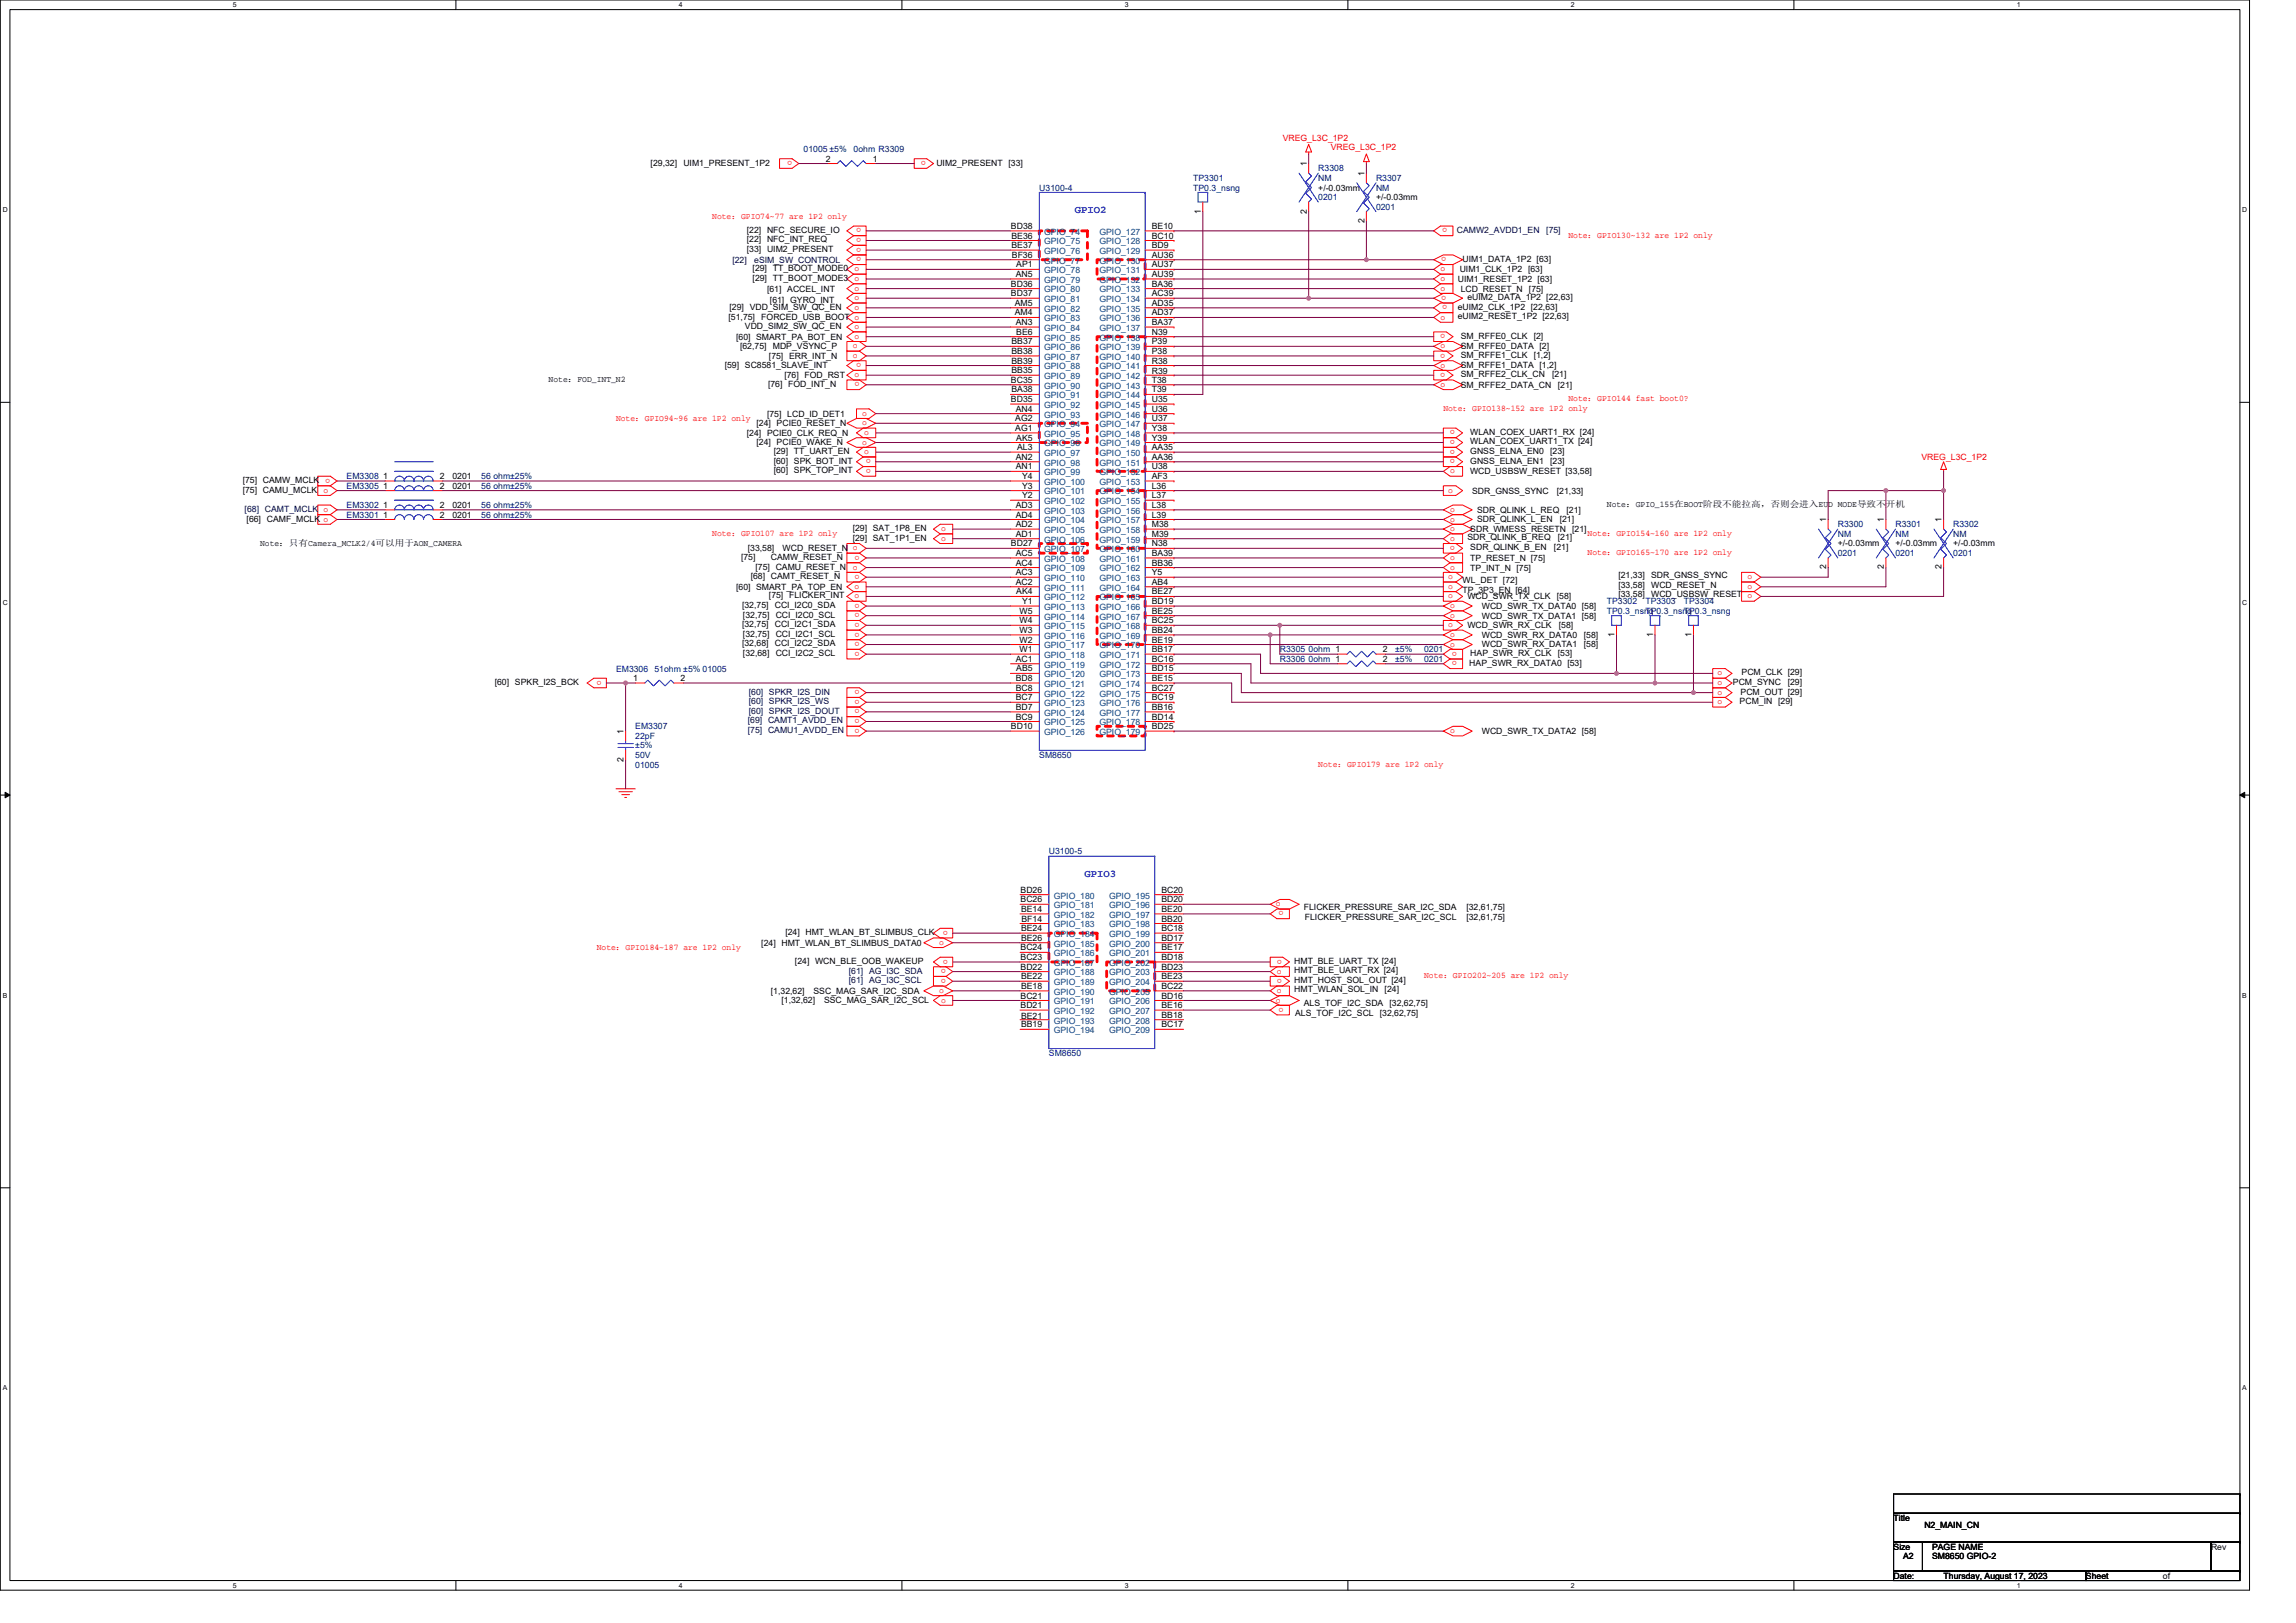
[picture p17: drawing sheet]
<svg xmlns="http://www.w3.org/2000/svg" width="297mm" height="210mm" viewBox="0 0 297 210" stroke-linecap="round" stroke-linejoin="round" font-family="sans-serif">
<defs><g id="words">
<g font-size="1.4" fill="#00f">
<text x="139.1" y="27.5">GPIO2</text>
<text x="140.3" y="113.4">GPIO3</text>
</g>
<g font-size="1.1">
<text x="84.2" y="21.4">[29,32]</text>
<text x="88.4" y="21.4">UIM1_PRESENT_1P2</text>
<text x="106.8" y="20.9">2</text>
<text x="112.9" y="20.9">1</text>
<text x="121.1" y="21.4">UIM2_PRESENT [33]</text>
<text x="169.1" y="21.5" transform="rotate(-90 169.1 21.5)">1</text>
<text x="176.5" y="22.8" transform="rotate(-90 176.5 22.8)">1</text>
<text x="130.8" y="29.6">BD38</text>
<text x="149" y="29.6">BE10</text>
<text x="155.4" y="27.6" transform="rotate(-90 155.4 27.6)">1</text>
<text x="169.1" y="27.6" transform="rotate(-90 169.1 27.6)">2</text>
<text x="170.5" y="24.7">+/-0.03mm</text>
<text x="176.5" y="28.9" transform="rotate(-90 176.5 28.9)">2</text>
<text x="178" y="25.9">+/-0.03mm</text>
<text x="96.6" y="30.1">[22] NFC_SECURE_IO</text>
<text x="96.6" y="31.4">[22] NFC_INT_REQ</text>
<text x="96.6" y="32.6">[33] UIM2_PRESENT</text>
<text x="97.4" y="35.1">[29] TT_BOOT_MODE0</text>
<text x="130.9" y="30.9">BE36</text>
<text x="130.9" y="32.1">BE37</text>
<text x="130.9" y="33.4">BF36</text>
<text x="131.4" y="35.8">AN5</text>
<text x="131.5" y="34.6">AP1</text>
<text x="149" y="30.9">BC10</text>
<text x="149" y="32.1">BD9</text>
<text x="149" y="33.4">AU36</text>
<text x="149" y="34.6">AU37</text>
<text x="149" y="35.8">AU39</text>
<text x="188.8" y="35.2">UIM1_CLK_1P2 [63]</text>
<text x="189.2" y="33.9">UIM1_DATA_1P2 [63]</text>
<text x="94.3" y="41.5">[51,75]</text>
<text x="94.4" y="40.1">[29] VDD_SIM_SW_QC_EN</text>
<text x="97.4" y="36.3">[29] TT_BOOT_MODE3</text>
<text x="98.5" y="41.5">FORCED_USB_BOOT o</text>
<text x="99.2" y="37.7">[61] ACCEL_INT</text>
<text x="99.6" y="39.2">[61] GYRO_INT</text>
<text x="130.8" y="37.1">BD36</text>
<text x="130.8" y="38.3">BD37</text>
<text x="131.3" y="39.6">AM5</text>
<text x="131.3" y="40.8">AM4</text>
<text x="149" y="37.1">BA36</text>
<text x="149" y="38.3">AC39</text>
<text x="149" y="39.6">AD35</text>
<text x="149" y="40.8">AD37</text>
<text x="188.6" y="36.5">UIM1_RESET_1P2 [63]</text>
<text x="188.6" y="41.3">eUIM2_RESET_1P2 [22,63]</text>
<text x="188.6" y="40.1">eUIM2_CLK_1P2 [22,63]</text>
<text x="189" y="37.7">LCD_RESET_N</text>
<text x="189.8" y="38.8">eUIM2_DATA_1P2 [22,63]</text>
<text x="197.8" y="37.7">[75]</text>
<text x="93.8" y="47.5">[59] SC8581_SLAVE_INT</text>
<text x="95.3" y="43.9">[60] SMART_PA_BOT_EN</text>
<text x="95.7" y="45.2">[62,75]</text>
<text x="96.4" y="42.6">VDD_SIM2_SW_QC_EN</text>
<text x="99.5" y="46.4">[75] ERR_INT_N</text>
<text x="100" y="45.2">MDP_VSYNC_P</text>
<text x="130.9" y="44.6">BB37</text>
<text x="130.9" y="45.8">BB38</text>
<text x="130.9" y="47">BB39</text>
<text x="131.4" y="42.1">AN3</text>
<text x="131.5" y="43.3">BE6</text>
<text x="149" y="42.1">BA37</text>
<text x="149" y="43.3">N39</text>
<text x="149" y="44.6">P39</text>
<text x="149" y="45.8">P38</text>
<text x="149" y="47">R38</text>
<text x="189" y="43.8">SM_RFFE0_CLK</text>
<text x="189" y="45.2">SM_RFFE0_DATA [2]</text>
<text x="189" y="46.3">SM_RFFE1_CLK</text>
<text x="189" y="47.7">SM_RFFE1_DATA [1,2]</text>
<text x="198.4" y="43.8">[2]</text>
<text x="198.4" y="46.3">[1,2]</text>
<text x="71" y="49.4">Note：FOD_INT_N2</text>
<text x="99.2" y="53.9">[75] LCD_ID_DET1</text>
<text x="99.4" y="50">[76] FOD_INT_N</text>
<text x="101.5" y="48.9">[76] FOD_RST</text>
<text x="130.8" y="49.5">BC35</text>
<text x="130.8" y="52">BD35</text>
<text x="130.9" y="48.3">BB35</text>
<text x="130.9" y="50.8">BA38</text>
<text x="131.4" y="53.3">AN4</text>
<text x="149" y="48.4">R39</text>
<text x="149" y="49.5">T38</text>
<text x="149" y="50.8">T39</text>
<text x="149" y="52">U35</text>
<text x="149" y="53.3">U36</text>
<text x="189" y="48.8">SM_RFFE2_CLK_CN</text>
<text x="189" y="50.2">SM_RFFE2_DATA_CN</text>
<text x="200.8" y="48.8">[21]</text>
<text x="201.5" y="50.2">[21]</text>
<text x="96.6" y="56.4">[24] PCIE0_CLK_REQ_N</text>
<text x="97.9" y="55.1">[24] PCIE0_RESET_N</text>
<text x="97.9" y="57.6">[24] PCIE0_WAKE_N</text>
<text x="100.1" y="60">[60] SPK_BOT_INT</text>
<text x="100.1" y="58.7">[29] TT_UART_EN</text>
<text x="131.4" y="54.5">AG2</text>
<text x="131.4" y="55.8">AG1</text>
<text x="131.4" y="59.5">AN2</text>
<text x="131.5" y="57">AK5</text>
<text x="131.6" y="58.2">AL3</text>
<text x="149" y="54.5">U37</text>
<text x="149" y="55.8">Y38</text>
<text x="149" y="57">Y39</text>
<text x="149" y="58.2">AA35</text>
<text x="149" y="59.5">AA36</text>
<text x="190.2" y="56.3">WLAN_COEX_UART1_RX [24]</text>
<text x="190.2" y="57.5">WLAN_COEX_UART1_TX [24]</text>
<text x="190.2" y="58.7">GNSS_ELNA_EN0</text>
<text x="190.2" y="60">GNSS_ELNA_EN1</text>
<text x="200.5" y="58.7">[23]</text>
<text x="200.5" y="60">[23]</text>
<text x="31.4" y="62.5">[75] CAMW_MCLK</text>
<text x="31.4" y="63.7">[75] CAMU_MCLK</text>
<text x="49.6" y="62">1</text>
<text x="49.6" y="65.7">1</text>
<text x="49.6" y="63.2">1</text>
<text x="56.9" y="62">2</text>
<text x="56.9" y="65.7">2</text>
<text x="56.9" y="63.2">2</text>
<text x="58.5" y="62">0201</text>
<text x="58.5" y="65.7">0201</text>
<text x="58.5" y="63.2">0201</text>
<text x="100.1" y="61.2">[60] SPK_TOP_INT</text>
<text x="131.4" y="65.7">AD3</text>
<text x="131.4" y="60.7">AN1</text>
<text x="132.2" y="62">Y4</text>
<text x="132.2" y="63.2">Y3</text>
<text x="132.2" y="64.5">Y2</text>
<text x="149" y="60.7">U38</text>
<text x="149" y="62">AF3</text>
<text x="149" y="63.2">L36</text>
<text x="149" y="64.5">L37</text>
<text x="149" y="65.7">L38</text>
<text x="190.2" y="61.4">WCD_USBSW_RESET [33,58]</text>
<text x="190.5" y="63.9">SDR_GNSS_SYNC</text>
<text x="201.4" y="63.9">[21,33]</text>
<text x="207.9" y="65.6">Note：GPIO_155在BOOT阶段不能拉高，否则会进入EUD MODE导致不开机</text>
<text x="31.9" y="67.6">[66] CAMF_MCLK o</text>
<text x="33.6" y="70.6">Note：只有Camera_MCLK2/4可以用于AON_CAMERA</text>
<text x="49.6" y="67">1</text>
<text x="56.9" y="67">2</text>
<text x="58.5" y="67">0201</text>
<text x="96.7" y="71.3">[33,58]</text>
<text x="101.3" y="71.3">WCD_RESET_N o</text>
<text x="110.3" y="70">[29] SAT_1P1_EN</text>
<text x="110.3" y="68.7">[29] SAT_1P8_EN</text>
<text x="130.8" y="70.7">BD27</text>
<text x="131.4" y="67">AD4</text>
<text x="131.4" y="68.2">AD2</text>
<text x="131.4" y="69.4">AD1</text>
<text x="131.4" y="71.9">AC5</text>
<text x="149" y="67">L39</text>
<text x="149" y="68.2">M38</text>
<text x="149" y="69.4">M39</text>
<text x="149" y="70.7">N38</text>
<text x="149" y="71.9">BA39</text>
<text x="189.8" y="69.8">SDR_QLINK_B_REQ</text>
<text x="190.2" y="68.8">SDR_WMESS_RESETN [21]</text>
<text x="190.2" y="71.2">SDR_QLINK_B_EN</text>
<text x="191.1" y="66.3">SDR_QLINK_L_REQ</text>
<text x="191.1" y="67.6">SDR_QLINK_L_EN</text>
<text x="201" y="71.2">[21]</text>
<text x="201.5" y="69.8">[21]</text>
<text x="201.8" y="67.6">[21]</text>
<text x="202.7" y="66.3">[21]</text>
<text x="236.3" y="67.6" transform="rotate(-90 236.3 67.6)">1</text>
<text x="237.8" y="70.7">+/-0.03mm</text>
<text x="243.7" y="67.6" transform="rotate(-90 243.7 67.6)">1</text>
<text x="245.2" y="70.7">+/-0.03mm</text>
<text x="251.2" y="67.6" transform="rotate(-90 251.2 67.6)">1</text>
<text x="252.7" y="70.7">+/-0.03mm</text>
<text x="95.3" y="76.3">[60] SMART_PA_TOP_EN</text>
<text x="95.9" y="72.4">[75]</text>
<text x="97.1" y="74.9">[68] CAMT_RESET_N</text>
<text x="97.7" y="73.7">[75] CAMU_RESET_N</text>
<text x="99.5" y="77.4">[75] FLICKER_INT</text>
<text x="99.7" y="72.4">CAMW_RESET_N</text>
<text x="131.4" y="73.2">AC4</text>
<text x="131.4" y="74.4">AC3</text>
<text x="131.4" y="75.7">AC2</text>
<text x="131.5" y="76.9">AK4</text>
<text x="149" y="73.2">BB36</text>
<text x="149" y="74.4">Y5</text>
<text x="149" y="75.7">AB4</text>
<text x="149" y="76.9">BE27</text>
<text x="189.2" y="75.4">WL_DET [72]</text>
<text x="189.2" y="76.7">TP_3P3_EN [64]</text>
<text x="189.8" y="77.5">WCD_SWR_TX_CLK</text>
<text x="190.2" y="72.6">TP_RESET_N [75]</text>
<text x="190.2" y="73.8">TP_INT_N [75]</text>
<text x="201.4" y="77.5">[58]</text>
<text x="209.4" y="74.8">[21,33]</text>
<text x="209.4" y="76.1">[33,58]</text>
<text x="209.4" y="77.3">[33,58]</text>
<text x="213.6" y="74.8">SDR_GNSS_SYNC</text>
<text x="213.6" y="76.1">WCD_RESET_N</text>
<text x="213.6" y="77.3">WCD_USBSW_RESET o</text>
<text x="236.3" y="73.7" transform="rotate(-90 236.3 73.7)">2</text>
<text x="243.7" y="73.7" transform="rotate(-90 243.7 73.7)">2</text>
<text x="251.2" y="73.7" transform="rotate(-90 251.2 73.7)">2</text>
<text x="96" y="78.7">[32,75]</text>
<text x="96" y="81.2">[32,75]</text>
<text x="96" y="83.6">[32,68]</text>
<text x="96.1" y="79.9">[32,75]</text>
<text x="96.1" y="82.4">[32,75]</text>
<text x="100.2" y="78.7">CCI_I2C0_SDA</text>
<text x="100.2" y="81.2">CCI_I2C1_SDA</text>
<text x="100.2" y="83.6">CCI_I2C2_SDA</text>
<text x="100.4" y="79.9">CCI_I2C0_SCL</text>
<text x="100.4" y="82.4">CCI_I2C1_SCL</text>
<text x="131.9" y="79.4">W5</text>
<text x="131.9" y="80.6">W4</text>
<text x="131.9" y="81.9">W3</text>
<text x="131.9" y="83.1">W2</text>
<text x="132.2" y="78.2">Y1</text>
<text x="149" y="78.2">BD19</text>
<text x="149" y="79.4">BE25</text>
<text x="149" y="80.6">BC25</text>
<text x="149" y="81.9">BB24</text>
<text x="149" y="83.1">BE19</text>
<text x="189.8" y="81.3">WCD_SWR_RX_CLK</text>
<text x="191.7" y="78.8">WCD_SWR_TX_DATA0 [58]</text>
<text x="191.7" y="80">WCD_SWR_TX_DATA1 [58]</text>
<text x="191.7" y="82.5">WCD_SWR_RX_DATA0</text>
<text x="191.7" y="83.8">WCD_SWR_RX_DATA1</text>
<text x="201.7" y="81.3">[58]</text>
<text x="204.9" y="82.5">[58]</text>
<text x="204.9" y="83.8">[58]</text>
<text x="208.9" y="82.4" transform="rotate(-90 208.9 82.4)">1</text>
<text x="213.9" y="82.4" transform="rotate(-90 213.9 82.4)">1</text>
<text x="218.8" y="82.4" transform="rotate(-90 218.8 82.4)">1</text>
<text x="64" y="88.6">[60] SPKR_I2S_BCK</text>
<text x="81.9" y="88.1">1</text>
<text x="88" y="88.1">2</text>
<text x="96.1" y="84.9">[32,68]</text>
<text x="100.4" y="84.9">CCI_I2C2_SCL</text>
<text x="131.4" y="85.6">AC1</text>
<text x="131.4" y="88.1">BD8</text>
<text x="131.4" y="89.4">BC8</text>
<text x="131.5" y="86.9">AB5</text>
<text x="131.9" y="84.4">W1</text>
<text x="149" y="84.4">BB17</text>
<text x="149" y="85.6">BC16</text>
<text x="149" y="86.9">BD15</text>
<text x="149" y="88.1">BE15</text>
<text x="149" y="89.4">BC27</text>
<text x="178.9" y="84.4">2</text>
<text x="178.9" y="85.6">2</text>
<text x="190.1" y="86.1">HAP_SWR_RX_DATA0 [53]</text>
<text x="190.2" y="84.9">HAP_SWR_RX_CLK</text>
<text x="201.5" y="84.9">[53]</text>
<text x="224.2" y="88.6">PCM_SYNC</text>
<text x="225.2" y="89.9">PCM_OUT [29]</text>
<text x="225.3" y="87.4">PCM_CLK [29]</text>
<text x="231.3" y="88.6">[29]</text>
<text x="80.7" y="95" transform="rotate(-90 80.7 95)">1</text>
<text x="130.8" y="94.3">BD10</text>
<text x="131.4" y="90.6">BC7</text>
<text x="131.4" y="91.8">BD7</text>
<text x="131.4" y="93.1">BC9</text>
<text x="149" y="90.6">BC19</text>
<text x="149" y="91.8">BB16</text>
<text x="149" y="93.1">BD14</text>
<text x="149" y="94.3">BD25</text>
<text x="191.7" y="95">WCD_SWR_TX_DATA2 [58]</text>
<text x="225.1" y="91.1">PCM_IN [29]</text>
<text x="80.7" y="98.6" transform="rotate(-90 80.7 98.6)">2</text>
<text x="132" y="115.5">BD26</text>
<text x="132" y="116.7">BC26</text>
<text x="132.1" y="118">BE14</text>
<text x="132.2" y="119.2">BF14</text>
<text x="150.3" y="115.5">BC20</text>
<text x="150.3" y="116.7">BD20</text>
<text x="150.3" y="118">BE20</text>
<text x="150.3" y="119.2">BB20</text>
<text x="168.7" y="117.7">FLICKER_PRESSURE_SAR_I2C_SDA</text>
<text x="168.8" y="119">FLICKER_PRESSURE_SAR_I2C_SCL</text>
<text x="189.7" y="119">[32,61,75]</text>
<text x="189.7" y="117.7">[32,61,75]</text>
<text x="98.5" y="122.4">[24] HMT_WLAN_BT_SLIMBUS_DATA0</text>
<text x="101.6" y="121">[24] HMT_WLAN_BT_SLIMBUS_CLK</text>
<text x="102.8" y="124.7">[24] WCN_BLE_OOB_WAKEUP</text>
<text x="132" y="123">BC24</text>
<text x="132" y="124.2">BC23</text>
<text x="132" y="125.5">BD22</text>
<text x="132.1" y="120.5">BE24</text>
<text x="132.1" y="121.7">BE26</text>
<text x="150.3" y="120.5">BC18</text>
<text x="150.3" y="121.7">BD17</text>
<text x="150.3" y="123">BE17</text>
<text x="150.3" y="124.2">BD18</text>
<text x="150.3" y="125.5">BD23</text>
<text x="167.4" y="124.7">HMT_BLE_UART_TX [24]</text>
<text x="167.4" y="125.8">HMT_BLE_UART_RX [24]</text>
<text x="99.7" y="128.6">[1,32,62]</text>
<text x="101.1" y="129.8">[1,32,62]</text>
<text x="105.2" y="128.6">SSC_MAG_SAR_I2C_SDA</text>
<text x="106.6" y="129.8">SSC_MAG_SAR_I2C_SCL</text>
<text x="132" y="129.2">BC21</text>
<text x="132" y="130.4">BD21</text>
<text x="132.1" y="131.8">BE21</text>
<text x="132.1" y="126.7">BE22</text>
<text x="132.1" y="127.9">BE18</text>
<text x="150.3" y="126.7">BE23</text>
<text x="150.3" y="127.9">BC22</text>
<text x="150.3" y="129.2">BD16</text>
<text x="150.3" y="130.4">BE16</text>
<text x="150.3" y="131.7">BB18</text>
<text x="167.4" y="127.2">HMT_HOST_SOL_OUT [24]</text>
<text x="167.4" y="128.3">HMT_WLAN_SOL_IN</text>
<text x="167.6" y="131.4">ALS_TOF_I2C_SCL [32,62,75]</text>
<text x="168.7" y="130.2">ALS_TOF_I2C_SDA</text>
<text x="179.1" y="128.3">[24]</text>
<text x="179.8" y="130.2">[32,62,75]</text>
<text x="132.1" y="132.9">BB19</text>
<text x="150.3" y="132.9">BC17</text>
<text x="245" y="196.8">Title</text>
<text x="249" y="197.7">N2_MAIN_CN</text>
<text x="245" y="200.5">Size</text>
<text x="246.2" y="201.8">A2</text>
<text x="250" y="200.5">PAGE NAME</text>
<text x="250" y="201.8">SM8650 GPIO-2</text>
<text x="286" y="200.5">Rev</text>
<text x="245" y="204.2">Date:</text>
<text x="251.4" y="204.2">Thursday, August 17, 2023</text>
<text x="269.9" y="204.2">Sheet</text>
<text x="279.8" y="204.2">of</text>
</g>
<g font-size="1.1" fill="#f00">
<text x="102.5" y="20.8" transform="rotate(180 102.5 20.8)">o</text>
<text x="119.8" y="20.8" transform="rotate(180 119.8 20.8)">o</text>
<text x="165.9" y="18.2">VREG_L3C_1P2</text>
<text x="172.2" y="19.4">VREG_L3C_1P2</text>
<text x="92.1" y="28.3">Note：GPIO74~77 are 1P2 only</text>
<text x="111.4" y="29.6" transform="rotate(180 111.4 29.6)">o</text>
<text x="187.2" y="29.6" transform="rotate(180 187.2 29.6)">o</text>
<text x="110.6" y="35.1">o</text>
<text x="111.4" y="30.8" transform="rotate(180 111.4 30.8)">o</text>
<text x="111.4" y="32" transform="rotate(180 111.4 32)">o</text>
<text x="111.4" y="33.3" transform="rotate(180 111.4 33.3)">o</text>
<text x="186.4" y="35.1">o</text>
<text x="187.1" y="33.3" transform="rotate(180 187.1 33.3)">o</text>
<text x="202.9" y="30.8">Note：GPIO130~132 are 1P2 only</text>
<text x="110.6" y="38.8">o</text>
<text x="110.6" y="37.6">o</text>
<text x="110.6" y="36.4">o</text>
<text x="110.6" y="40.1">o</text>
<text x="186.4" y="36.4">o</text>
<text x="186.4" y="37.6">o</text>
<text x="186.4" y="41.3">o</text>
<text x="187.1" y="38.3" transform="rotate(180 187.1 38.3)">o</text>
<text x="187.2" y="39.5" transform="rotate(180 187.2 39.5)">o</text>
<text x="110.3" y="45.1">o</text>
<text x="110.3" y="46.3">o</text>
<text x="110.6" y="43.8">o</text>
<text x="110.6" y="42.6">o</text>
<text x="111.4" y="47" transform="rotate(180 111.4 47)">o</text>
<text x="186.4" y="45.1">o</text>
<text x="186.4" y="47.6">o</text>
<text x="187" y="43.3" transform="rotate(180 187 43.3)">o</text>
<text x="187" y="45.7" transform="rotate(180 187 45.7)">o</text>
<text x="110.6" y="48.8">o</text>
<text x="111.2" y="49.5" transform="rotate(180 111.2 49.5)">o</text>
<text x="111.6" y="53.8">o</text>
<text x="186.4" y="50.1">o</text>
<text x="186.7" y="53.2">Note：GPIO138~152 are 1P2 only</text>
<text x="187" y="48.2" transform="rotate(180 187 48.2)">o</text>
<text x="202.9" y="51.9">Note：GPIO144 fast boot0?</text>
<text x="79.7" y="54.4">Note：GPIO94~96 are 1P2 only</text>
<text x="111.6" y="55">o</text>
<text x="111.6" y="57.5">o</text>
<text x="111.8" y="56.3">o</text>
<text x="111.8" y="58.8">o</text>
<text x="112.7" y="59.4" transform="rotate(180 112.7 59.4)">o</text>
<text x="188.2" y="55.7" transform="rotate(180 188.2 55.7)">o</text>
<text x="188.2" y="56.9" transform="rotate(180 188.2 56.9)">o</text>
<text x="188.2" y="58.2" transform="rotate(180 188.2 58.2)">o</text>
<text x="188.2" y="59.4" transform="rotate(180 188.2 59.4)">o</text>
<text x="248.6" y="59.5">VREG_L3C_1P2</text>
<text x="41.9" y="63.7">o</text>
<text x="42.7" y="61.9" transform="rotate(180 42.7 61.9)">o</text>
<text x="112.7" y="60.7" transform="rotate(180 112.7 60.7)">o</text>
<text x="187.4" y="63.7">o</text>
<text x="187.6" y="61.3">o</text>
<text x="92.1" y="69.3">Note：GPIO107 are 1P2 only</text>
<text x="111.2" y="71.9" transform="rotate(180 111.2 71.9)">o</text>
<text x="121.8" y="70">o</text>
<text x="121.8" y="68.7">o</text>
<text x="187.6" y="66.2">o</text>
<text x="187.6" y="67.5">o</text>
<text x="187.6" y="68.7">o</text>
<text x="187.6" y="70">o</text>
<text x="188.2" y="70.6" transform="rotate(180 188.2 70.6)">o</text>
<text x="205.4" y="69.3">Note：GPIO154~160 are 1P2 only</text>
<text x="205.4" y="71.8">Note：GPIO165~170 are 1P2 only</text>
<text x="110.3" y="73.7">o</text>
<text x="110.6" y="77.4">o</text>
<text x="110.6" y="76.2">o</text>
<text x="111.2" y="74.4" transform="rotate(180 111.2 74.4)">o</text>
<text x="187.4" y="74.9">o</text>
<text x="187.4" y="77.4">o</text>
<text x="187.4" y="76.2">o</text>
<text x="187.6" y="72.5">o</text>
<text x="187.6" y="73.7">o</text>
<text x="226.1" y="74.9">o</text>
<text x="226.1" y="76.2">o</text>
<text x="111.2" y="78.1" transform="rotate(180 111.2 78.1)">o</text>
<text x="111.2" y="79.3" transform="rotate(180 111.2 79.3)">o</text>
<text x="111.2" y="80.6" transform="rotate(180 111.2 80.6)">o</text>
<text x="111.2" y="81.8" transform="rotate(180 111.2 81.8)">o</text>
<text x="111.2" y="83.1" transform="rotate(180 111.2 83.1)">o</text>
<text x="187.4" y="81.2">o</text>
<text x="187.6" y="78.7">o</text>
<text x="187.6" y="79.9">o</text>
<text x="187.6" y="82.4">o</text>
<text x="187.6" y="83.7">o</text>
<text x="77.8" y="88.1" transform="rotate(180 77.8 88.1)">o</text>
<text x="111.2" y="84.3" transform="rotate(180 111.2 84.3)">o</text>
<text x="111.2" y="89.3" transform="rotate(180 111.2 89.3)">o</text>
<text x="188.5" y="84.3" transform="rotate(180 188.5 84.3)">o</text>
<text x="188.5" y="85.6" transform="rotate(180 188.5 85.6)">o</text>
<text x="222.2" y="87.4">o</text>
<text x="222.2" y="88.6">o</text>
<text x="222.2" y="89.9">o</text>
<text x="111.2" y="90.5" transform="rotate(180 111.2 90.5)">o</text>
<text x="111.2" y="91.8" transform="rotate(180 111.2 91.8)">o</text>
<text x="111.2" y="93" transform="rotate(180 111.2 93)">o</text>
<text x="111.2" y="94.3" transform="rotate(180 111.2 94.3)">o</text>
<text x="187.6" y="94.9">o</text>
<text x="222.2" y="91.1">o</text>
<text x="170.5" y="99.2">Note：GPIO179 are 1P2 only</text>
<text x="165.1" y="117.3">o</text>
<text x="166.1" y="117.9" transform="rotate(180 166.1 117.9)">o</text>
<text x="77.2" y="122.9">Note：GPIO184~187 are 1P2 only</text>
<text x="121.5" y="122.2">o</text>
<text x="122.4" y="125.4" transform="rotate(180 122.4 125.4)">o</text>
<text x="122.6" y="120.4" transform="rotate(180 122.6 120.4)">o</text>
<text x="122.6" y="124.1" transform="rotate(180 122.6 124.1)">o</text>
<text x="165.2" y="126">o</text>
<text x="165.8" y="124.1" transform="rotate(180 165.8 124.1)">o</text>
<text x="121.5" y="128.5">o</text>
<text x="121.8" y="129.7">o</text>
<text x="122.4" y="126.6" transform="rotate(180 122.4 126.6)">o</text>
<text x="165.1" y="129.7">o</text>
<text x="165.2" y="128.5">o</text>
<text x="165.8" y="126.6" transform="rotate(180 165.8 126.6)">o</text>
<text x="166.1" y="130.4" transform="rotate(180 166.1 130.4)">o</text>
<text x="184.2" y="126.6">Note：GPIO202~205 are 1P2 only</text>
</g>
<g font-size="1.1" fill="#000080">
<text x="104" y="19.7">01005 ±5%</text>
<text x="110.4" y="19.7">0ohm R3309</text>
<text x="154.4" y="23.4">TP3301</text>
<text x="170.5" y="22.2">R3308</text>
<text x="170.5" y="23.4">NM</text>
<text x="178" y="23.4">R3307</text>
<text x="134.5" y="24.7">U3100-4</text>
<text x="154.4" y="24.7">TP0.3_nsng</text>
<text x="170.5" y="25.9">0201</text>
<text x="178" y="24.7">NM</text>
<text x="178" y="27.1">0201</text>
<text x="44.8" y="62">EM3308</text>
<text x="44.8" y="65.7">EM3302</text>
<text x="44.8" y="63.2">EM3305</text>
<text x="62.3" y="62">56 ohm±25%</text>
<text x="62.3" y="65.7">56 ohm±25%</text>
<text x="62.3" y="63.2">56 ohm±25%</text>
<text x="44.8" y="67">EM3301</text>
<text x="62.3" y="67">56 ohm±25%</text>
<text x="237.8" y="68.2">R3300</text>
<text x="237.8" y="69.5">NM</text>
<text x="237.8" y="71.9">0201</text>
<text x="245.2" y="68.2">R3301</text>
<text x="245.2" y="69.5">NM</text>
<text x="245.2" y="71.9">0201</text>
<text x="252.7" y="68.2">R3302</text>
<text x="252.7" y="69.5">NM</text>
<text x="252.7" y="71.9">0201</text>
<text x="207.9" y="78.2">TP3302</text>
<text x="207.9" y="79.4">TP0.3_nsng</text>
<text x="212.9" y="78.2">TP3303</text>
<text x="212.9" y="79.4">TP0.3_nsng</text>
<text x="217.8" y="78.2">TP3304</text>
<text x="217.8" y="79.4">TP0.3_nsng</text>
<text x="79.7" y="86.9">EM3306</text>
<text x="84.7" y="86.9">51ohm ±5% 01005</text>
<text x="165.6" y="84.4">R3305 0ohm 1</text>
<text x="165.6" y="85.6">R3306 0ohm 1</text>
<text x="180.5" y="84.4">±5%</text>
<text x="180.5" y="85.6">±5%</text>
<text x="184.2" y="84.4">0201</text>
<text x="184.2" y="85.6">0201</text>
<text x="82.2" y="94.3">EM3307</text>
<text x="82.2" y="95.6">22pF</text>
<text x="82.2" y="99.3">01005</text>
<text x="82.2" y="98.1">50V</text>
<text x="82.2" y="96.8">±5%</text>
<text x="134.5" y="98.1">SM8650</text>
<text x="135.7" y="110.5">U3100-5</text>
<text x="135.7" y="136.7">SM8650</text>
</g>
<g font-size="1.1" fill="#000040">
<text x="94.8" y="34">[22]</text>
<text x="97.6" y="34">eSIM_SW_CONTROL</text>
<text x="188.5" y="30.1">CAMW2_AVDD1_EN</text>
<text x="200" y="30.1">[75]</text>
<text x="31.6" y="66.2">[68] CAMT_MCLK o</text>
<text x="96.9" y="89.9">[60] SPKR_I2S_DIN</text>
<text x="96.7" y="93.6">[69] CAMT1_AVDD_EN</text>
<text x="96.7" y="94.8">[75] CAMU1_AVDD_EN</text>
<text x="96.9" y="91.1">[60] SPKR_I2S_WS</text>
<text x="96.9" y="92.4">[60] SPKR_I2S_DOUT</text>
<text x="109.8" y="126">[61] AG_I3C_SDA</text>
<text x="109.8" y="127.2">[61] AG_I3C_SCL</text>
</g>
<g font-size="1.1" fill="#004080">
<text x="135.1" y="30.4">GPIO_74</text>
<text x="135.1" y="31.6">GPIO_75</text>
<text x="135.1" y="32.9">GPIO_76</text>
<text x="135.1" y="34.1">GPIO_77</text>
<text x="135.1" y="35.4">GPIO_78</text>
<text x="142.2" y="30.4">GPIO_127</text>
<text x="142.2" y="31.6">GPIO_128</text>
<text x="142.2" y="32.9">GPIO_129</text>
<text x="142.2" y="34.1">GPIO_130</text>
<text x="142.2" y="35.4">GPIO_131</text>
<text x="135.1" y="36.6">GPIO_79</text>
<text x="135.1" y="37.8">GPIO_80</text>
<text x="135.1" y="39.1">GPIO_81</text>
<text x="135.1" y="40.3">GPIO_82</text>
<text x="135.1" y="41.6">GPIO_83</text>
<text x="142.2" y="36.6">GPIO_132</text>
<text x="142.2" y="37.8">GPIO_133</text>
<text x="142.2" y="39.1">GPIO_134</text>
<text x="142.2" y="40.3">GPIO_135</text>
<text x="142.2" y="41.6">GPIO_136</text>
<text x="135.1" y="42.8">GPIO_84</text>
<text x="135.1" y="44.1">GPIO_85</text>
<text x="135.1" y="45.3">GPIO_86</text>
<text x="135.1" y="46.6">GPIO_87</text>
<text x="135.1" y="47.8">GPIO_88</text>
<text x="142.2" y="42.8">GPIO_137</text>
<text x="142.2" y="44.1">GPIO_138</text>
<text x="142.2" y="45.3">GPIO_139</text>
<text x="142.2" y="46.6">GPIO_140</text>
<text x="142.2" y="47.8">GPIO_141</text>
<text x="135.1" y="49">GPIO_89</text>
<text x="135.1" y="50.3">GPIO_90</text>
<text x="135.1" y="51.5">GPIO_91</text>
<text x="135.1" y="52.8">GPIO_92</text>
<text x="142.2" y="49">GPIO_142</text>
<text x="142.2" y="50.3">GPIO_143</text>
<text x="142.2" y="51.5">GPIO_144</text>
<text x="142.2" y="52.8">GPIO_145</text>
<text x="135.1" y="54">GPIO_93</text>
<text x="135.1" y="55.3">GPIO_94</text>
<text x="135.1" y="56.5">GPIO_95</text>
<text x="135.1" y="57.8">GPIO_96</text>
<text x="135.1" y="59">GPIO_97</text>
<text x="142.2" y="54">GPIO_146</text>
<text x="142.2" y="55.3">GPIO_147</text>
<text x="142.2" y="56.5">GPIO_148</text>
<text x="142.2" y="57.8">GPIO_149</text>
<text x="142.2" y="59">GPIO_150</text>
<text x="135.1" y="62.7">GPIO_100</text>
<text x="135.1" y="64">GPIO_101</text>
<text x="135.1" y="65.2">GPIO_102</text>
<text x="135.1" y="60.2">GPIO_98</text>
<text x="135.1" y="61.5">GPIO_99</text>
<text x="142.2" y="60.2">GPIO_151</text>
<text x="142.2" y="61.5">GPIO_152</text>
<text x="142.2" y="62.7">GPIO_153</text>
<text x="142.2" y="64">GPIO_154</text>
<text x="142.2" y="65.2">GPIO_155</text>
<text x="135.1" y="66.5">GPIO_103</text>
<text x="135.1" y="67.7">GPIO_104</text>
<text x="135.1" y="69">GPIO_105</text>
<text x="135.1" y="70.2">GPIO_106</text>
<text x="135.1" y="71.4">GPIO_107</text>
<text x="142.2" y="66.5">GPIO_156</text>
<text x="142.2" y="67.7">GPIO_157</text>
<text x="142.2" y="69">GPIO_158</text>
<text x="142.2" y="70.2">GPIO_159</text>
<text x="142.2" y="71.4">GPIO_160</text>
<text x="135.1" y="72.7">GPIO_108</text>
<text x="135.1" y="73.9">GPIO_109</text>
<text x="135.1" y="75.2">GPIO_110</text>
<text x="135.1" y="76.4">GPIO_111</text>
<text x="135.1" y="77.7">GPIO_112</text>
<text x="142.2" y="72.7">GPIO_161</text>
<text x="142.2" y="73.9">GPIO_162</text>
<text x="142.2" y="75.2">GPIO_163</text>
<text x="142.2" y="76.4">GPIO_164</text>
<text x="142.2" y="77.7">GPIO_165</text>
<text x="135.1" y="78.9">GPIO_113</text>
<text x="135.1" y="80.2">GPIO_114</text>
<text x="135.1" y="81.4">GPIO_115</text>
<text x="135.1" y="82.6">GPIO_116</text>
<text x="135.1" y="83.9">GPIO_117</text>
<text x="142.2" y="78.9">GPIO_166</text>
<text x="142.2" y="80.2">GPIO_167</text>
<text x="142.2" y="81.4">GPIO_168</text>
<text x="142.2" y="82.6">GPIO_169</text>
<text x="142.2" y="83.9">GPIO_170</text>
<text x="135.1" y="85.1">GPIO_118</text>
<text x="135.1" y="86.4">GPIO_119</text>
<text x="135.1" y="87.6">GPIO_120</text>
<text x="135.1" y="88.9">GPIO_121</text>
<text x="142.2" y="85.1">GPIO_171</text>
<text x="142.2" y="86.4">GPIO_172</text>
<text x="142.2" y="87.6">GPIO_173</text>
<text x="142.2" y="88.9">GPIO_174</text>
<text x="135.1" y="90.1">GPIO_122</text>
<text x="135.1" y="91.4">GPIO_123</text>
<text x="135.1" y="92.6">GPIO_124</text>
<text x="135.1" y="93.8">GPIO_125</text>
<text x="135.1" y="95.1">GPIO_126</text>
<text x="142.2" y="90.1">GPIO_175</text>
<text x="142.2" y="91.4">GPIO_176</text>
<text x="142.2" y="92.6">GPIO_177</text>
<text x="142.2" y="93.8">GPIO_178</text>
<text x="142.2" y="95.1">GPIO_179</text>
<text x="136.3" y="116.2">GPIO_180</text>
<text x="136.3" y="117.5">GPIO_181</text>
<text x="136.3" y="118.7">GPIO_182</text>
<text x="136.3" y="120">GPIO_183</text>
<text x="143.5" y="116.2">GPIO_195</text>
<text x="143.5" y="117.5">GPIO_196</text>
<text x="143.5" y="118.7">GPIO_197</text>
<text x="143.5" y="120">GPIO_198</text>
<text x="136.3" y="121.2">GPIO_184</text>
<text x="136.3" y="122.5">GPIO_185</text>
<text x="136.3" y="123.7">GPIO_186</text>
<text x="136.3" y="125">GPIO_187</text>
<text x="143.5" y="121.2">GPIO_199</text>
<text x="143.5" y="122.5">GPIO_200</text>
<text x="143.5" y="123.7">GPIO_201</text>
<text x="143.5" y="125">GPIO_202</text>
<text x="136.3" y="126.2">GPIO_188</text>
<text x="136.3" y="127.5">GPIO_189</text>
<text x="136.3" y="128.7">GPIO_190</text>
<text x="136.3" y="129.9">GPIO_191</text>
<text x="136.3" y="131.2">GPIO_192</text>
<text x="143.5" y="126.2">GPIO_203</text>
<text x="143.5" y="127.5">GPIO_204</text>
<text x="143.5" y="128.7">GPIO_205</text>
<text x="143.5" y="129.9">GPIO_206</text>
<text x="143.5" y="131.2">GPIO_207</text>
<text x="136.3" y="132.4">GPIO_193</text>
<text x="136.3" y="133.7">GPIO_194</text>
<text x="143.5" y="132.4">GPIO_208</text>
<text x="143.5" y="133.7">GPIO_209</text>
</g>
<g font-size=".9">
<text x="30.1" y=".9">5</text>
<text x="87.8" y=".9">4</text>
<text x="145.5" y=".9">3</text>
<text x="203.2" y=".9">2</text>
<text x="260.9" y=".9">1</text>
<text x=".4" y="27.4">D</text>
<text x="290.1" y="27.4">D</text>
<text x=".4" y="78.3">C</text>
<text x="290.1" y="78.3">C</text>
<text x=".4" y="129.1">B</text>
<text x="290.1" y="129.1">B</text>
<text x=".4" y="179.9">A</text>
<text x="290.1" y="179.9">A</text>
<text x="30.1" y="205.4">5</text>
<text x="87.8" y="205.4">4</text>
<text x="145.5" y="205.4">3</text>
<text x="203.2" y="205.4">2</text>
<text x="260.9" y="205.4">1</text>
</g>
</g></defs>
<path d="M0 0h291v205.7h-291zM1.3 1.2h288.5v203.3h-288.5z" fill="none" stroke="#000" stroke-width=".13"/>
<g fill="#fff">
<path d="M30.1 .1h.5v1h-.5z"/>
<path d="M30.1 204.6h.5v1h-.5z"/>
</g>
<path d="M59 0v1.2M59 204.5v1.2" fill="none" stroke="#000" stroke-width=".13"/>
<g fill="#fff">
<path d="M87.8 .1h.5v1h-.5z"/>
<path d="M87.8 204.6h.5v1h-.5z"/>
</g>
<path d="M116.7 0v1.2M116.7 204.5v1.2" fill="none" stroke="#000" stroke-width=".13"/>
<g fill="#fff">
<path d="M145.5 .1h.5v1h-.5z"/>
<path d="M145.5 204.6h.5v1h-.5z"/>
</g>
<path d="M174.4 0v1.2M174.4 204.5v1.2" fill="none" stroke="#000" stroke-width=".13"/>
<g fill="#fff">
<path d="M203.2 .1h.5v1h-.5z"/>
<path d="M203.2 204.6h.5v1h-.5z"/>
</g>
<path d="M232.1 0v1.2M232.1 204.5v1.2" fill="none" stroke="#000" stroke-width=".13"/>
<g fill="#fff">
<path d="M260.9 .1h.5v1h-.5z"/>
<path d="M260.9 204.6h.5v1h-.5z"/>
<path d="M.4 26.6h.6v1h-.6z"/>
<path d="M290.1 26.6h.6v1h-.6z"/>
<path d="M.4 77.5h.6v.9h-.6z"/>
<path d="M290.1 77.5h.6v.9h-.6z"/>
</g>
<path d="M0 52.1h1.3M289.8 52.1h1.2" fill="none" stroke="#000" stroke-width=".13"/>
<g fill="#fff">
<path d="M.4 128.3h.5v1h-.5z"/>
<path d="M290.1 128.3h.6v1h-.6z"/>
</g>
<path d="M0 102.9h1.3M.7 102.5l.6 .4-.6 .3zM289.8 102.9l.6-.4v.7zM289.8 102.9h1.2" fill="none" stroke="#000" stroke-width=".13"/>
<path d="M.7 102.5l.6 .4-.6 .3zM289.8 102.9l.6-.4v.7z" fill="#000"/>
<g fill="#fff">
<path d="M.3 179.1h.6v1h-.6z"/>
<path d="M290.1 179.1h.6v1h-.6z"/>
</g>
<g fill="none" stroke="#000" stroke-width=".13">
<path d="M0 153.7h1.3M289.8 153.7h1.2M245 193.3h44.8v2.5h-44.8zM245 195.8h44.8v3.7h-44.8zM245 199.5h3.7v3.7h-3.7zM248.7 199.5h.1M248.7 199.5h37.3v3.7h-37.3zM286 199.5h.1M286 199.5h3.8v3.7h-3.8zM289.8 193.3h.1M289.8 195.8h.1M289.8 199.5h.1"/>
<path d="M245 203.2h24.9v1.3h-24.9zM269.9 203.2h.1M269.9 203.2h19.9v1.3h-19.9zM289.8 203.2h.1"/>
</g>
<path d="M134.5 29.9h6.2v3.7h-6.2zM141.9 33.6h6.2v2.5h-6.2zM134.5 54.8h6.2v2.5h-6.2zM141.9 43.6h6.2v17.4h-6.2zM134.5 70.3h6.2v1.3h-6.2zM141.9 77.2h6.2v6.2h-6.2zM141.9 63.5h6.2v7.4h-6.2zM141.9 94h6.2v1.2h-6.2zM135.7 120.7h6.2v3.8h-6.2zM143.2 124.5h6.2v3.7h-6.2z" fill="none" stroke="#f00" stroke-width=".37" stroke-dasharray=".7 .7"/>
<g fill="none" stroke="#f00" stroke-width=".13">
<path d="M169.3 18.7l.4 1h-.8zM169.3 19.7v.2M176.8 19.9l.3 1h-.7zM100.9 20.5h1.6l.8 .7-.8 .6h-1.6zM107.1 21.2h1.2M109.6 29.9l.8-.7h1.7v1.3h-1.7zM110.4 30.5h1.7v1.2h-1.7M110.4 38h1.7v1.2h-1.7M110.4 36.7h1.7v1.3h-1.7M110.4 31.7h1.7v1.3h-1.7M110.4 33h1.7v1.2h-1.7M110.4 34.2h1.7v1.3h-1.7"/>
<path d="M110.4 35.5h1.7v1.2h-1.7M110.4 39.2h1.7v1.2h-1.7M110.4 30.5l-.8 .6 .8 .6M110.4 38l-.8 .6 .8 .6M110.4 36.7l-.8 .6 .8 .7M110.4 31.7l-.8 .7 .8 .6M110.4 33l-.8 .6 .8 .6M110.4 34.2l-.8 .6 .8 .7M110.4 35.5l-.8 .6 .8 .6M110.4 39.2l-.8 .6 .8 .6M112.1 21.2h1.2M118.3 20.5h1.6l.9 .7-.9 .6h-1.6z"/>
<path d="M130.7 29.9h3.8M130.7 31.1h3.8M130.7 32.4h3.8M130.7 33.6h3.8M130.7 34.8h3.8M130.7 36.1h3.8M130.7 37.3h3.8M130.7 38.6h3.8M130.7 39.8h3.8M148.1 29.9h3.8M148.1 31.1h3.8M148.1 32.4h3.8"/>
<path d="M148.1 33.6h3.8M148.1 34.8h3.8M148.1 36.1h3.8M148.1 37.3h3.8M148.1 38.6h3.8M148.1 39.8h3.8M151.9 29.9h.1M151.9 31.1h.1M151.9 32.4h.1M151.9 33.6h.1M151.9 34.8h.1M151.9 36.1h.1"/>
<path d="M151.9 37.3h.1M151.9 38.6h.1M151.9 39.8h.1M155.6 26.1v1.3M169.3 21.2v1.2M169.3 26.1v1.3M176.8 20.9v.3M176.8 22.4v1.2M176.8 27.4v1.2M185.5 33.6l1.2-.6h1.3l1.2 .6-1.2 .6h-1.3zM185.5 38.6l1.2-.6h1.3l1.2 .6-1.2 .6h-1.3zM185.5 29.9l.9-.7h1.6v1.3h-1.6z"/>
<path d="M185.5 34.8l.9-.6h1.6v1.3h-1.6zM185.5 37.3l.9-.6h1.6v1.3h-1.6zM185.5 39.8l.9-.6h1.6v1.2h-1.6zM186.4 35.5l-.9 .6 .9 .6M186.4 35.5h1.6v1.2h-1.6M109.6 54.8l1.2-.7h1.3l1.2 .7-1.2 .6h-1.3zM109.6 57.3l1.2-.7h1.3l1.2 .7-1.2 .6h-1.3zM109.6 44.2h1.6l.9 .6-.9 .6h-1.6zM109.6 45.4h1.6l.9 .7-.9 .6h-1.6zM109.6 49.2h1.6l.9 .6-.9 .6h-1.6zM109.6 47.3l.8-.6h1.7v1.2h-1.7zM109.6 48.5l.8-.6h1.7v1.3h-1.7z"/>
<path d="M109.6 43.6l.8-.7h1.7v1.3h-1.7zM110.4 40.4h1.7v1.3h-1.7M110.4 41.7h1.7v1.2h-1.7M110.4 40.4l-.8 .7 .8 .6M110.4 41.7l-.8 .6 .8 .6M110.8 52.9h1.6l.9 .6-.9 .6h-1.6zM110.8 56l.9-.6h1.6v1.2h-1.6zM110.8 58.5l.9-.6h1.6v1.2h-1.6zM111.7 59.1l-.9 .6 .9 .7M111.7 59.1h1.6v1.3h-1.6M130.7 41.1h3.8M130.7 42.3h3.8"/>
<path d="M130.7 43.6h3.8M130.7 44.8h3.8M130.7 46.1h3.8M130.7 47.3h3.8M130.7 48.5h3.8M130.7 49.8h3.8M130.7 51h3.8M130.7 52.3h3.8M130.7 53.5h3.8M130.7 54.8h3.8M130.7 56h3.8M130.7 57.3h3.8"/>
<path d="M130.7 58.5h3.8M130.7 59.7h3.8M148.1 41.1h3.8M148.1 42.3h3.8M148.1 43.6h3.8M148.1 44.8h3.8M148.1 46.1h3.8M148.1 47.3h3.8M148.1 48.5h3.8M148.1 49.8h3.8M148.1 51h3.8M148.1 52.3h3.8"/>
<path d="M148.1 53.5h3.8M148.1 54.8h3.8M148.1 56h3.8M148.1 57.3h3.8M148.1 58.5h3.8M148.1 59.7h3.8M151.9 41.1h.1M151.9 42.3h.1M151.9 43.6h.1M151.9 44.8h.1M151.9 46.1h.1M151.9 47.3h.1"/>
<path d="M151.9 48.5h.1M151.9 49.8h.1M151.9 51h.1M151.9 52.3h.1M151.9 53.5h.1M151.9 54.8h.1M151.9 56h.1M151.9 57.3h.1M151.9 58.5h.1M151.9 59.7h.1M185.5 42.9h1.6l.9 .7-.9 .6h-1.6zM185.5 47.9h1.6l.9 .6-.9 .7h-1.6z"/>
<path d="M185.5 45.4h1.6l.9 .7-.9 .6h-1.6zM185.5 44.8l1.2-.6h1.3l1.2 .6-1.2 .6h-1.3zM185.5 49.8l1.2-.6h1.3l1.2 .6-1.2 .6h-1.3zM185.5 41.1l.9-.7h1.6v1.3h-1.6zM185.5 47.3l1.2-.6h1.3l1.2 .6-1.2 .6h-1.3zM186.7 55.4h1.6l.9 .6-.9 .6h-1.6zM186.7 59.1h1.6l.9 .6-.9 .7h-1.6zM188.3 56.6h-1.6v1.3h1.6M188.3 57.9h-1.6v1.2h1.6M188.3 56.6l.9 .7-.9 .6M188.3 57.9l.9 .6-.9 .6M251.4 59.7l.4 1h-.7z"/>
<path d="M41.1 61.6h1.6l.9 .6-.9 .7h-1.6zM41.1 62.9h1.6l.9 .6-.9 .6h-1.6zM41.1 65.3h1.6l.9 .7-.9 .6h-1.6zM41.1 66.6h1.6l.9 .6-.9 .6h-1.6zM49.8 62.2h1.3M49.8 66h1.3M49.8 67.2h1.3M49.8 63.5h1.3M56 62.2h1.3M56 66h1.3M56 67.2h1.3M56 63.5h1.3"/>
<path d="M109.6 70.3h1.6l.9 .6-.9 .7h-1.6zM109.6 74.1h1.6l.9 .6-.9 .6h-1.6zM109.6 77.8h1.6l.9 .6-.9 .6h-1.6zM109.6 77.2l.8-.7h1.7v1.3h-1.7zM109.6 75.9l.8-.6h1.7v1.2h-1.7zM110.8 61l.9-.6h1.6v1.2h-1.6zM111.2 71.6h-1.6v1.2h1.6M111.2 72.8h-1.6v1.3h1.6M111.2 79h-1.6v1.3h1.6M111.2 71.6l.9 .6-.9 .6M111.2 72.8l.9 .6-.9 .7M111.2 79l.9 .7-.9 .6"/>
<path d="M120.8 69.7l.8-.6h1.7v1.2h-1.7zM120.8 68.5l.8-.7h1.7v1.3h-1.7zM130.7 62.2h3.8M130.7 63.5h3.8M130.7 64.7h3.8M130.7 66h3.8M130.7 67.2h3.8M130.7 68.5h3.8M130.7 69.7h3.8M130.7 70.9h3.8M130.7 72.2h3.8M130.7 73.4h3.8"/>
<path d="M130.7 74.7h3.8M130.7 75.9h3.8M130.7 77.2h3.8M130.7 78.4h3.8M130.7 79.7h3.8M130.7 61h3.8M148.1 61h3.8M148.1 62.2h3.8M148.1 63.5h3.8M148.1 64.7h3.8M148.1 66h3.8M148.1 67.2h3.8"/>
<path d="M148.1 68.5h3.8M148.1 69.7h3.8M148.1 70.9h3.8M148.1 72.2h3.8M148.1 73.4h3.8M148.1 74.7h3.8M148.1 75.9h3.8M148.1 77.2h3.8M148.1 78.4h3.8M148.1 79.7h3.8M151.9 61h.1M151.9 62.2h.1"/>
<path d="M151.9 63.5h.1M151.9 64.7h.1M151.9 66h.1M151.9 67.2h.1M151.9 68.5h.1M151.9 69.7h.1M151.9 70.9h.1M151.9 72.2h.1M151.9 73.4h.1M151.9 74.7h.1M151.9 75.9h.1M151.9 77.2h.1"/>
<path d="M151.9 78.4h.1M151.9 79.7h.1M186.7 61l.9-.6h1.6v1.2h-1.6zM186.7 66l1.3-.7h1.2l1.3 .7-1.3 .6h-1.2zM186.7 67.2l1.3-.6h1.2l1.3 .6-1.3 .6h-1.2zM186.7 68.5l1.3-.7h1.2l1.3 .7-1.3 .6h-1.2zM186.7 69.7l.9-.6h1.6v1.2h-1.6zM186.7 72.2l.9-.6h1.6v1.2h-1.6zM186.7 73.4l.9-.6h1.6v1.3h-1.6zM186.7 78.4l1.3-.6h1.2l1.3 .6-1.3 .6h-1.2zM186.7 79.7l1.3-.7h1.2l1.3 .7-1.3 .6h-1.2zM186.7 62.9h1.6l.9 .6-.9 .6h-1.6z"/>
<path d="M186.7 70.3h1.6l.9 .6-.9 .7h-1.6zM186.7 74.1h1.6l.9 .6-.9 .6h-1.6zM186.7 76.5h1.6l.9 .7-.9 .6h-1.6zM188.3 75.3h-1.6v1.2h1.6M188.3 75.3l.9 .6-.9 .6M225.3 74.1h1.6l.9 .6-.9 .6h-1.6zM225.3 76.5h1.6l.9 .7-.9 .6h-1.6zM226.9 75.3h-1.6v1.2h1.6M226.9 75.3l.9 .6-.9 .6M236.5 67.2v1.3M236.5 72.2v1.2M244 67.2v1.3"/>
<path d="M244 72.2v1.2M251.4 60.7v.3M251.4 67.2v1.3M251.4 72.2v1.2M76 88.4l.8-.7h1.6v1.3h-1.6zM80.9 94.6v1.2M80.9 97.1v1.2M82.2 88.4h1.2M87.2 88.4h1.2M109.6 84h1.6l.9 .6-.9 .7h-1.6zM109.6 89h1.6l.9 .6-.9 .6h-1.6zM109.6 94h1.6l.9 .6-.9 .6h-1.6z"/>
<path d="M111.2 80.3h-1.6v1.2h1.6M111.2 81.5h-1.6v1.3h1.6M111.2 82.8h-1.6v1.2h1.6M111.2 90.2h-1.6v1.3h1.6M111.2 91.5h-1.6v1.2h1.6M111.2 92.7h-1.6v1.3h1.6M111.2 80.3l.9 .6-.9 .6M111.2 81.5l.9 .6-.9 .7M111.2 82.8l.9 .6-.9 .6M111.2 90.2l.9 .7-.9 .6M111.2 91.5l.9 .6-.9 .6M111.2 92.7l.9 .6-.9 .7"/>
<path d="M130.7 80.9h3.8M130.7 82.1h3.8M130.7 83.4h3.8M130.7 84.6h3.8M130.7 85.9h3.8M130.7 87.1h3.8M130.7 88.4h3.8M130.7 89.6h3.8M130.7 90.9h3.8M130.7 92.1h3.8M130.7 93.3h3.8M130.7 94.6h3.8"/>
<path d="M148.1 80.9h3.8M148.1 82.1h3.8M148.1 83.4h3.8M148.1 84.6h3.8M148.1 85.9h3.8M148.1 87.1h3.8M148.1 88.4h3.8M148.1 89.6h3.8M148.1 90.9h3.8M148.1 92.1h3.8M148.1 93.3h3.8M148.1 94.6h3.8"/>
<path d="M151.9 80.9h.1M151.9 82.1h.1M151.9 83.4h.1M151.9 84.6h.1M151.9 85.9h.1M151.9 87.1h.1M151.9 88.4h.1M151.9 89.6h.1M151.9 90.9h.1M151.9 92.1h.1M151.9 93.3h.1M151.9 94.6h.1"/>
<path d="M173 84.6h1.3M173 85.9h1.3M178 84.6h1.3M178 85.9h1.3M186.7 82.1l1.3-.6h1.2l1.3 .6-1.3 .7h-1.2zM186.7 83.4l1.3-.6h1.2l1.3 .6-1.3 .6h-1.2zM186.7 84.6l.9-.6h1.6v1.3h-1.6zM186.7 85.9l.9-.6h1.6v1.2h-1.6zM186.7 94.6l1.3-.6h1.2l1.3 .6-1.3 .6h-1.2zM186.7 80.3h1.6l.9 .6-.9 .6h-1.6zM209.1 80.9v1.2M214.1 80.9v1.2"/>
<path d="M219.1 80.9v1.2M221.6 86.5h1.6l.9 .6-.9 .6h-1.6zM221.6 90.2h1.6l.9 .7-.9 .6h-1.6zM223.2 87.7h-1.6v1.3h1.6M223.2 89h-1.6v1.2h1.6M223.2 87.7l.9 .7-.9 .6M223.2 89l.9 .6-.9 .6M79.7 102.1h2.5M80.1 102.4h1.7M80.4 102.8h1M80.8 103.2h.3M132 115.7h3.7"/>
<path d="M132 117h3.7M132 118.2h3.7M132 119.5h3.7M149.4 115.7h3.7M149.4 117h3.7M149.4 118.2h3.7M149.4 119.5h3.7M164.3 117l1.3-.6h1.2l1.3 .6-1.3 .6h-1.2zM164.3 118.2l.9-.6h1.6v1.3h-1.6zM119.5 122l1.3-.7h1.2l1.3 .7-1.3 .6h-1.2zM119.5 128.2l1.3-.6h1.2l1.3 .6-1.3 .6h-1.2zM120.8 125.1h1.6l.9 .6-.9 .6h-1.6z"/>
<path d="M120.8 126.3h1.6l.9 .6-.9 .7h-1.6zM120.8 120.7l.8-.6h1.7v1.2h-1.7zM120.8 124.5l.8-.7h1.7v1.3h-1.7zM120.8 129.4l.8-.6h1.7v1.3h-1.7zM132 120.7h3.7M132 122h3.7M132 123.2h3.7M132 124.5h3.7M132 125.7h3.7M132 126.9h3.7M132 128.2h3.7M132 129.4h3.7"/>
<path d="M132 130.7h3.7M132 131.9h3.7M132 133.2h3.7M149.4 120.7h3.7M149.4 122h3.7M149.4 123.2h3.7M149.4 124.5h3.7M149.4 125.7h3.7M149.4 126.9h3.7M149.4 128.2h3.7M149.4 129.4h3.7M149.4 130.7h3.7"/>
<path d="M149.4 131.9h3.7M149.4 133.2h3.7M164.3 129.4l1.3-.6h1.2l1.3 .6-1.3 .7h-1.2zM164.3 123.8h1.6l.9 .7-.9 .6h-1.6zM164.3 126.3h1.6l.9 .6-.9 .7h-1.6zM164.3 125.7l.9-.6h1.6v1.2h-1.6zM164.3 128.2l.9-.6h1.6v1.2h-1.6zM164.3 130.7l.9-.6h1.6v1.2h-1.6z"/>
</g>
<g fill="none" stroke="#00f" stroke-width=".13">
<path d="M108.3 21.2l.4-.4 .7 .7 .8-.7 .7 .7 .8-.7 .4 .4M134.5 24.9h13.6v72.2h-13.6zM148.1 24.9h.1M155 24.9h1.2v1.2h-1.2zM156.2 24.9h.1M168.1 22.4l2.4 3.7M169.3 22.4l.4 .4-.8 .7 .8 .8-.8 .7 .8 .8-.4 .3M170.5 22.4l-2.4 3.7M175.5 23.6l2.5 3.8M176.8 23.6l.3 .4-.7 .8 .7 .7-.7 .8 .7 .7-.3 .4M178 23.6l-2.5 3.8M51.1 59.7h4.9"/>
<path d="M51.1 61h4.9M51.1 64.7h4.9M51.1 63.5h4.9M51.1 66h4.9M51.1 66a.62 .62 0 0 1 .6-.7 .62 .62 0 0 1 .6 .7 .62 .62 0 0 1 .6-.7 .62 .62 0 0 1 .7 .7 .62 .62 0 0 1 .6-.7 .62 .62 0 0 1 .6 .7 .62 .62 0 0 1 .6-.7 .62 .62 0 0 1 .6 .7M51.1 67.2a.62 .62 0 0 1 .6-.6 .62 .62 0 0 1 .6 .6 .62 .62 0 0 1 .6-.6 .62 .62 0 0 1 .7 .6 .62 .62 0 0 1 .6-.6 .62 .62 0 0 1 .6 .6 .62 .62 0 0 1 .6-.6 .62 .62 0 0 1 .6 .6M51.1 63.5a.62 .62 0 0 1 .6-.6 .62 .62 0 0 1 .6 .6 .62 .62 0 0 1 .6-.6 .62 .62 0 0 1 .7 .6 .62 .62 0 0 1 .6-.6 .62 .62 0 0 1 .6 .6 .62 .62 0 0 1 .6-.6 .62 .62 0 0 1 .6 .6M51.2 61.8a.63 .63 0 0 1 .7-.1 .63 .63 0 0 1 .4 .5 .62 .62 0 0 1 .6-.6 .62 .62 0 0 1 .7 .6 .62 .62 0 0 1 .6-.6 .62 .62 0 0 1 .6 .6 .62 .62 0 0 1 .6-.6 .62 .62 0 0 1 .6 .6h-4.9zM208.5 79.7h1.3v1.2h-1.3zM209.8 79.7h.1M213.5 79.7h1.2v1.2h-1.2zM214.7 79.7h.1"/>
<path d="M218.5 79.7h1.2v1.2h-1.2zM219.7 79.7h.1M235.3 68.5l2.5 3.7M236.5 68.5l.4 .3-.8 .8 .8 .7-.8 .8 .8 .7-.4 .4M237.8 68.5l-2.5 3.7M242.7 68.5l2.5 3.7M244 68.5l.4 .3-.8 .8 .8 .7-.8 .8 .8 .7-.4 .4M245.2 68.5l-2.5 3.7M250.2 68.5l2.5 3.7M251.4 68.5l.4 .3-.7 .8 .7 .7-.7 .8 .7 .7-.4 .4M252.7 68.5l-2.5 3.7M79.9 96.2h2"/>
<path d="M79.9 96.7h2M80.9 95.8v.4M80.9 96.7v.4M83.4 88.4l.4-.4 .7 .7 .8-.7 .7 .7 .8-.7 .4 .4M174.3 84.6l.4-.3 .7 .7 .8-.7 .7 .7 .7-.7 .4 .3M174.3 85.9l.4-.4 .7 .8 .8-.8 .7 .8 .7-.8 .4 .4M135.7 110.8h13.7v24.9h-13.7zM149.4 110.8h.1"/>
</g>
<path d="M169.3 19.9v1.3M112.1 29.9h18.6M112.1 31.1h18.6M151.9 33.6h24.9M151.9 29.9h33.6M155.6 27.4v23.6M169.3 27.4v11.2M176.8 21.2v1.2M176.8 28.6v5M176.8 33.6h8.7" fill="none" stroke="#800040" stroke-width=".13"/>
<circle cx="176.8" cy="33.6" r=".24" fill="#f0f"/>
<circle cx="176.8" cy="33.6" r=".24" fill="none" stroke="#f0f" stroke-width=".13"/>
<path d="M112.1 37.3h18.6M151.9 38.6h33.6M151.9 34.8h33.6M151.9 36.1h33.6M151.9 37.3h33.6" fill="none" stroke="#800040" stroke-width=".13"/>
<circle cx="169.3" cy="38.6" r=".24" fill="#f0f"/>
<circle cx="169.3" cy="38.6" r=".24" fill="none" stroke="#f0f" stroke-width=".13"/>
<g fill="none" stroke="#800040" stroke-width=".13">
<path d="M151.9 39.8h33.6M112.1 41.1h18.6M112.1 43.6h18.6M112.1 44.8h18.6M112.1 46.1h18.6M112.1 47.3h18.6M112.1 48.5h18.6M112.1 49.8h18.6M113.3 53.5h17.4M113.3 54.8h17.4M113.3 56h17.4M113.3 57.3h17.4"/>
<path d="M113.3 59.7h17.4M151.9 56h34.8M151.9 57.3h34.8M151.9 58.5h34.8M151.9 59.7h34.8M151.9 51h3.7M151.9 41.1h33.6M151.9 43.6h33.6M151.9 44.8h33.6M151.9 48.5h33.6M151.9 49.8h33.6M43.6 62.2h6.2"/>
<path d="M43.6 63.5h6.2M57.3 62.2h73.4M57.3 63.5h73.4M113.3 61h17.4M151.9 61h34.8M151.9 63.5h34.8M244 63.5h-7.5v3.7M251.4 61v2.5"/>
</g>
<circle cx="244" cy="63.5" r=".24" fill="#f0f"/>
<circle cx="244" cy="63.5" r=".24" fill="none" stroke="#f0f" stroke-width=".13"/>
<path d="M244 67.2v-3.7h7.4v3.7" fill="none" stroke="#800040" stroke-width=".13"/>
<circle cx="251.4" cy="63.5" r=".24" fill="#f0f"/>
<circle cx="251.4" cy="63.5" r=".24" fill="none" stroke="#f0f" stroke-width=".13"/>
<g fill="none" stroke="#800040" stroke-width=".13">
<path d="M43.6 66h6.2M43.6 67.2h6.2M57.3 66h73.4M57.3 67.2h73.4M112.1 70.9h18.6M112.1 72.2h18.6M112.1 73.4h18.6M112.1 74.7h18.6M112.1 78.4h18.6M112.1 79.7h18.6M151.9 66h34.8M151.9 67.2h34.8"/>
<path d="M151.9 68.5h34.8M151.9 69.7h34.8M151.9 70.9h34.8M151.9 72.2h34.8M151.9 73.4h34.8M151.9 74.7h34.8M151.9 77.2h34.8M151.9 78.4h34.8M151.9 79.7h34.8M236.5 73.4v1.3h-8.7M244 73.4v2.5h-16.2M251.4 73.4v3.8h-23.6"/>
<path d="M112.1 80.9h18.6M151.9 80.9h34.8"/>
</g>
<circle cx="165.6" cy="80.9" r=".24" fill="#f0f"/>
<circle cx="165.6" cy="80.9" r=".24" fill="none" stroke="#f0f" stroke-width=".13"/>
<path d="M112.1 82.1h18.6M151.9 82.1h12.4M164.3 82.1h22.4M164.3 82.1v3.8M165.6 80.9v3.7" fill="none" stroke="#800040" stroke-width=".13"/>
<circle cx="164.3" cy="82.1" r=".24" fill="#f0f"/>
<circle cx="164.3" cy="82.1" r=".24" fill="none" stroke="#f0f" stroke-width=".13"/>
<path d="M78.4 88.4h2.5M80.9 88.4h1.3M80.9 88.4v6.2M112.1 83.4h18.6M112.1 84.6h18.6M151.9 83.4h34.8M164.3 85.9h8.7M165.6 84.6h7.4M179.3 84.6h7.4M179.3 85.9h7.4" fill="none" stroke="#800040" stroke-width=".13"/>
<circle cx="80.9" cy="88.4" r=".24" fill="#f0f"/>
<circle cx="80.9" cy="88.4" r=".24" fill="none" stroke="#f0f" stroke-width=".13"/>
<g fill="none" stroke="#800040" stroke-width=".13">
<path d="M103.3 21.2h3.8M112.1 38.6h18.6M112.1 32.4h18.6M112.1 34.8h18.6M112.1 36.1h18.6M112.1 33.6h18.6M113.3 21.2h5M113.3 58.5h17.4M151.9 46.1h33.6M151.9 47.3h33.6M112.1 77.2h18.6M112.1 75.9h18.6"/>
<path d="M123.3 69.7h7.4M123.3 68.5h7.4M151.9 75.9h34.8M80.9 98.3v3.8M88.4 88.4h42.3M112.1 89.6h18.6M112.1 90.9h18.6M112.1 92.1h18.6M112.1 93.3h18.6M112.1 94.6h18.6M151.9 94.6h34.8M151.9 84.6h11.2v2.5h46"/>
<path d="M151.9 87.1h8.7v2.5h58.5M151.9 85.9h9.9v2.5h52.3M151.9 88.4h7.4v2.5h62.3M209.1 82.1v5h12.5M153.1 117h11.2M153.1 118.2h11.2M123.3 120.7h8.7M123.3 122h8.7M123.3 124.5h8.7M123.3 125.7h8.7M123.3 126.9h8.7M123.3 128.2h8.7"/>
<path d="M123.3 129.4h8.7M153.1 124.5h11.2M153.1 125.7h11.2M153.1 126.9h11.2M153.1 128.2h11.2M153.1 129.4h11.2M153.1 130.7h11.2"/>
</g>
<circle cx="209.1" cy="87.1" r=".24" fill="#f0f"/>
<circle cx="209.1" cy="87.1" r=".24" fill="none" stroke="#f0f" stroke-width=".13"/>
<path d="M214.1 82.1v6.3h7.5" fill="none" stroke="#800040" stroke-width=".13"/>
<circle cx="214.1" cy="88.4" r=".24" fill="#f0f"/>
<circle cx="214.1" cy="88.4" r=".24" fill="none" stroke="#f0f" stroke-width=".13"/>
<path d="M219.1 82.1v7.5h2.5" fill="none" stroke="#800040" stroke-width=".13"/>
<circle cx="219.1" cy="89.6" r=".24" fill="#f0f"/>
<circle cx="219.1" cy="89.6" r=".24" fill="none" stroke="#f0f" stroke-width=".13"/>
<path d="M112.1 39.8h18.6M112.1 42.3h18.6" fill="none" stroke="#800040" stroke-width=".13"/>
<circle cx="176.8" cy="33.6" r=".24" fill="#f0f"/>
<circle cx="176.8" cy="33.6" r=".24" fill="none" stroke="#f0f" stroke-width=".13"/>
<circle cx="169.3" cy="38.6" r=".24" fill="#f0f"/>
<circle cx="169.3" cy="38.6" r=".24" fill="none" stroke="#f0f" stroke-width=".13"/>
<circle cx="244" cy="63.5" r=".24" fill="#f0f"/>
<circle cx="244" cy="63.5" r=".24" fill="none" stroke="#f0f" stroke-width=".13"/>
<circle cx="251.4" cy="63.5" r=".24" fill="#f0f"/>
<circle cx="251.4" cy="63.5" r=".24" fill="none" stroke="#f0f" stroke-width=".13"/>
<circle cx="165.6" cy="80.9" r=".24" fill="#f0f"/>
<circle cx="165.6" cy="80.9" r=".24" fill="none" stroke="#f0f" stroke-width=".13"/>
<circle cx="164.3" cy="82.1" r=".24" fill="#f0f"/>
<circle cx="164.3" cy="82.1" r=".24" fill="none" stroke="#f0f" stroke-width=".13"/>
<circle cx="80.9" cy="88.4" r=".24" fill="#f0f"/>
<circle cx="80.9" cy="88.4" r=".24" fill="none" stroke="#f0f" stroke-width=".13"/>
<circle cx="209.1" cy="87.1" r=".24" fill="#f0f"/>
<circle cx="209.1" cy="87.1" r=".24" fill="none" stroke="#f0f" stroke-width=".13"/>
<circle cx="214.1" cy="88.4" r=".24" fill="#f0f"/>
<circle cx="214.1" cy="88.4" r=".24" fill="none" stroke="#f0f" stroke-width=".13"/>
<circle cx="219.1" cy="89.6" r=".24" fill="#f0f"/>
<circle cx="219.1" cy="89.6" r=".24" fill="none" stroke="#f0f" stroke-width=".13"/>
<use href="#words"/>
</svg>
